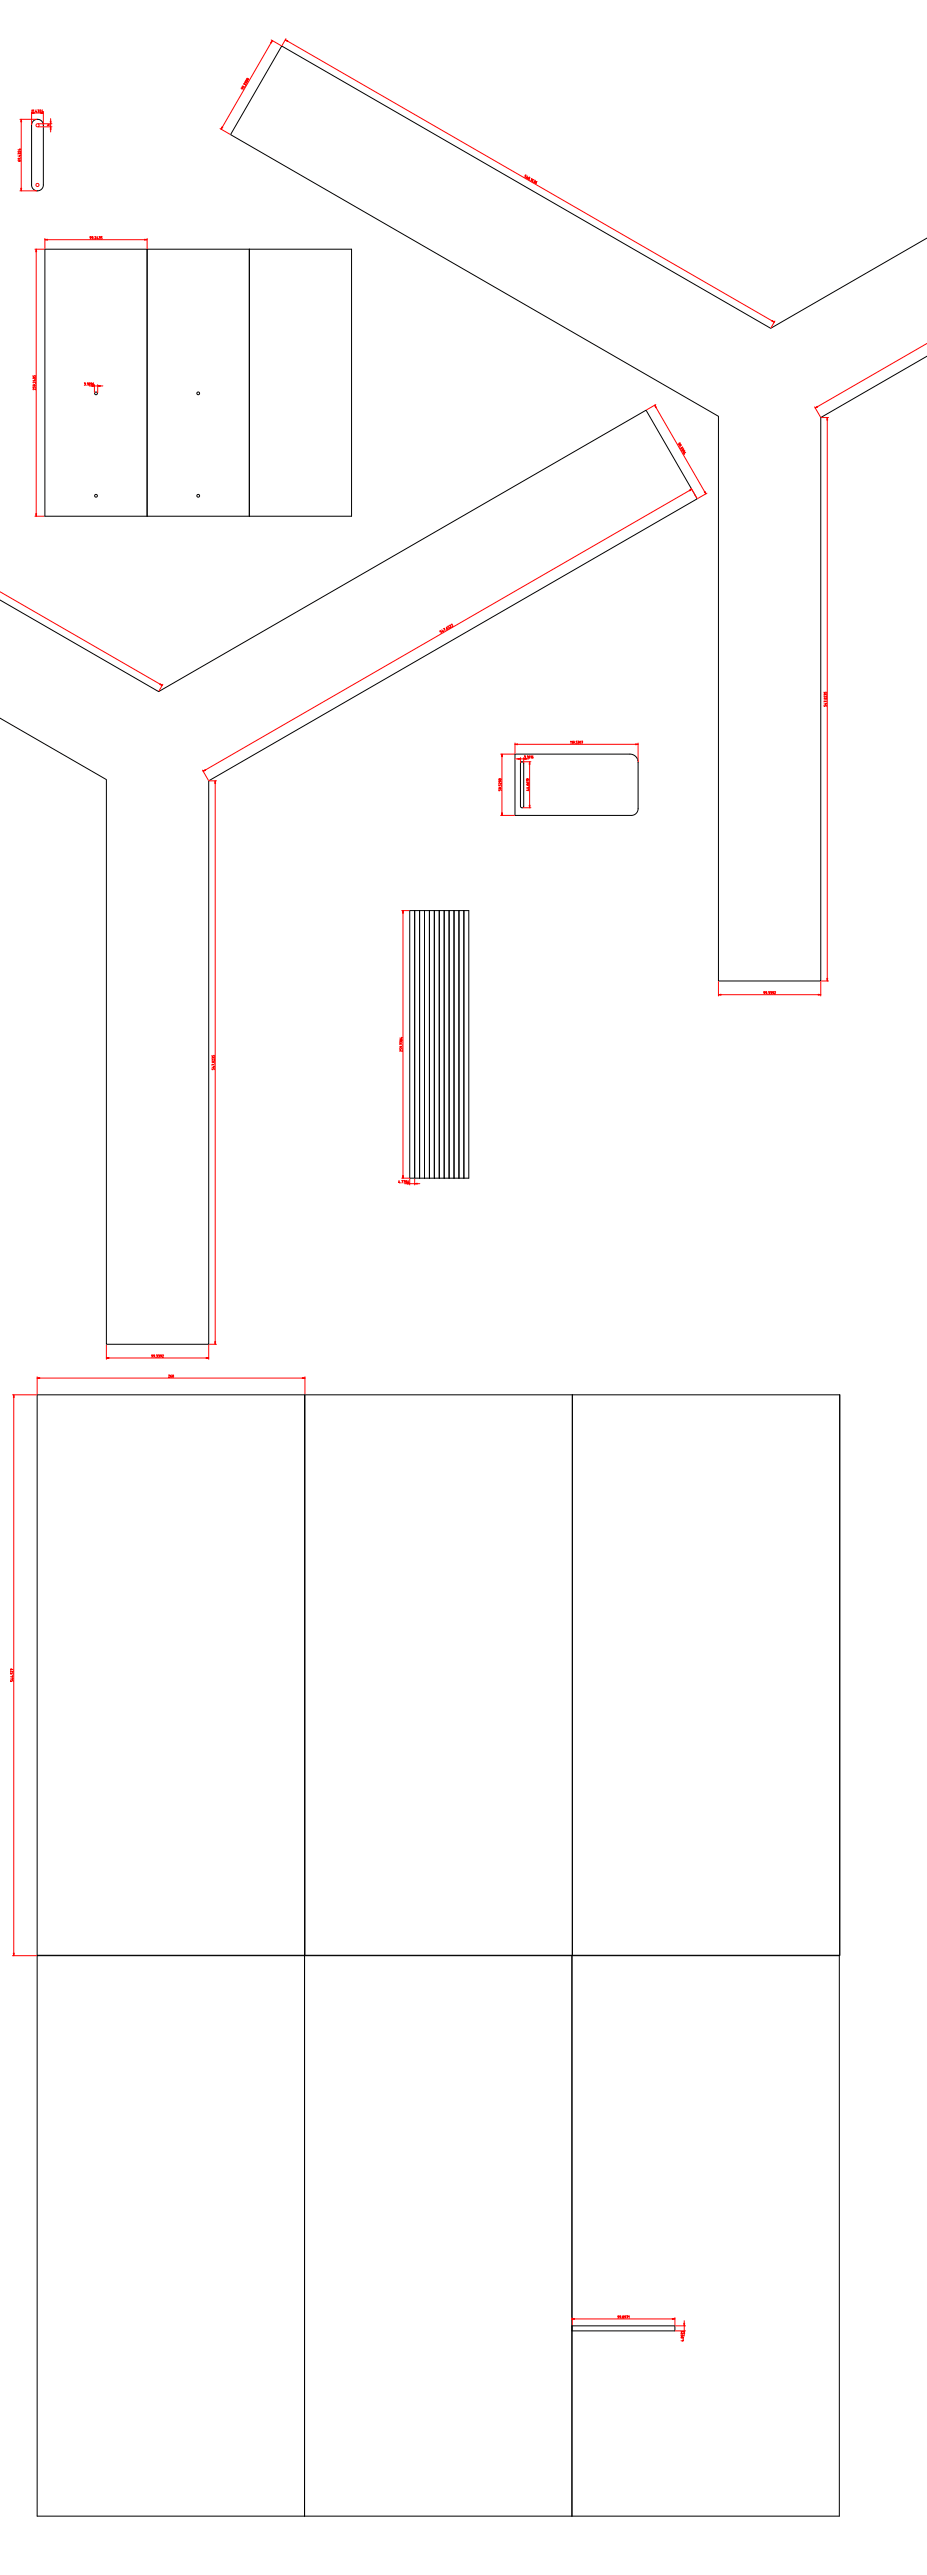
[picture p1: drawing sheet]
<svg xmlns="http://www.w3.org/2000/svg" width="900mm" height="2500mm" viewBox="0 0 900 2500" stroke-linecap="round" stroke-linejoin="round" font-family="sans-serif">
<path d="M36 116l4 2 2 4M900 231l-152 88-475-274-49 86 473 273v548h100v-547l103-59M242 242h99M0 583l154 88 473-273 50 86-474 274v547h-100v-548l-103-60M500 732v60M398 884h5M36 1354h260" fill="none" stroke="#000" stroke-width=".97"/>
<path d="M263 39l10 5M264 39l-49 86M240 78l-1 1-1-1h1l2 1M241 77h-1h-1l1-1 1 2M236 86h-1h-1l1-1 1 2M236 82l1-1 1 1h1l-1 1M237 84l-1 1-1-1h1l1 1M237 80l1-1v1h1v1M238 82h-1M238 84h.1M238 80h.1M214 125l9 5" fill="none" stroke="#f00" stroke-width=".97"/>
<path d="M216 123l-1 2z" fill="#f00"/>
<path d="M216 123l-1 2z" fill="#f00" stroke="#f00" stroke-width=".97"/>
<path d="M264 39l-1 3v-1z" fill="#f00"/>
<path d="M264 39l-1 3v-1z" fill="#f00" stroke="#f00" stroke-width=".97"/>
<path d="M42 122v58M341 242v259M500 792h113M403 884v260M296 1354v544" fill="none" stroke="#000" stroke-width=".97"/>
<g fill="none" stroke="#f00" stroke-width=".97">
<path d="M277 39l475 274M278 38l-4 6M511 170h-1v1v1h-1M512 172l-1 1M512 171l-1 1 1 1M514 175h.1M516 174l1-1-2 3M518 174l-2 2h1h1l-1-1M519 176h.1M519 175l1 1h-1v1h-1M521 176l-1 1v1l1-1h-1M752 312l-3 6"/>
<circle cx="513" cy="174" r=".6"/>
<circle cx="514" cy="173" r=".5"/>
</g>
<path d="M277 39l2 1z" fill="#f00"/>
<path d="M277 39l2 1z" fill="#f00" stroke="#f00" stroke-width=".97"/>
<path d="M750 311l2 2-3-1z" fill="#f00"/>
<path d="M750 311l2 2-3-1z" fill="#f00" stroke="#f00" stroke-width=".97"/>
<path d="M0 575l157 90M158 664l-4 7" fill="none" stroke="#f00" stroke-width=".97"/>
<path d="M156 664l1 1h-2z" fill="#f00"/>
<path d="M156 664l1 1h-2z" fill="#f00" stroke="#f00" stroke-width=".97"/>
<path d="M42 180l-2 4-4 1M242 501h99M619 785v3l-1 2-3 1-2 1M398 1144h5M36 1898h260" fill="none" stroke="#000" stroke-width=".97"/>
<g fill="none" stroke="#f00" stroke-width=".97">
<path d="M636 393l49 86M637 393l-9 5M658 431h2v-1h-1v1M659 433h2v-1h-1v1M660 434h.1M662 435h.1M662 439l3-1-1-1-1 1 1 1M662 434l1 1h-1l-1 1-1-1M663 436v1M663 435l1 1-1 1h-2M666 439l-2 1v1M665 440l-1 1"/>
<path d="M686 479l-9 5"/>
</g>
<path d="M636 393l1 2-1 1z" fill="#f00"/>
<path d="M636 393l1 2-1 1z" fill="#f00" stroke="#f00" stroke-width=".97"/>
<path d="M684 478v-1l1 2z" fill="#f00"/>
<path d="M684 478v-1l1 2z" fill="#f00" stroke="#f00" stroke-width=".97"/>
<path d="M31 180l1 4 4 1M242 242v259M619 740v45M398 884v260M36 1354v544" fill="none" stroke="#000" stroke-width=".97"/>
<path d="M697 953v14M797 953v14M697 966h100M742 964h-1l1-1v2M744 964h-1l1-1v2M745 965h.1M746 963h1v1v1h-1M746 964h1M748 963h1v1v1h-1M748 964h1M751 964h-1v-1h1l-1 2M752 963h1l-1 2h1" fill="none" stroke="#f00" stroke-width=".97"/>
<path d="M697 966l3-1v1z" fill="#f00"/>
<path d="M697 966l3-1v1z" fill="#f00" stroke="#f00" stroke-width=".97"/>
<path d="M794 965l3 1h-3z" fill="#f00"/>
<path d="M794 965l3 1h-3z" fill="#f00" stroke="#f00" stroke-width=".97"/>
<path d="M103 1306v14M103 1319h100M148 1317h-1v-2l1 1-1 2M150 1317h-1v-2l1 1-1 2M151 1318h.1M152 1315l1 1h-1l1 2h-1M152 1316h.1M154 1315l1 1h-1l1 2h-1M154 1316h.1M157 1317h-1v-2l1 1-1 2M158 1316h1l-1 2h1M203 1306v14" fill="none" stroke="#f00" stroke-width=".97"/>
<path d="M103 1319l3-1v1z" fill="#f00"/>
<path d="M103 1319l3-1v1z" fill="#f00" stroke="#f00" stroke-width=".97"/>
<path d="M200 1318l3 1h-3z" fill="#f00"/>
<path d="M200 1318l3 1h-3z" fill="#f00" stroke="#f00" stroke-width=".97"/>
<path d="M31 122v58M44 242h99M612 732l3 1 2 2 2 2v3M403 884h4M296 1354h260" fill="none" stroke="#000" stroke-width=".97"/>
<g fill="none" stroke="#f00" stroke-width=".97">
<path d="M797 405h7M803 405v547M800 675l1-1h1v1M800 672v1h1l1-1v1M800 678h2l-1 1zM801 674v1M802 680h.1M802 676v1l-1-1-1 1M800 685v1h1l1-1v1M801 681h.1M801 683h1M802 683v1l-2-1"/>
<path d="M802 681h-2v1M797 952h7"/>
</g>
<path d="M803 405l1 3h-1z" fill="#f00"/>
<path d="M803 405l1 3h-1z" fill="#f00" stroke="#f00" stroke-width=".97"/>
<path d="M803 950h1l-1 2z" fill="#f00"/>
<path d="M803 950h1l-1 2z" fill="#f00" stroke="#f00" stroke-width=".97"/>
<g fill="none" stroke="#f00" stroke-width=".97">
<path d="M203 758h7M209 758v547M206 1037v2h1v-2l1 2M206 1028v-1h1h1v1M206 1025v1h1v-1l1 1M206 1031h2l-1 1zM207 1027h.1M207 1033v1M207 1036h1M208 1035v2l-2-1M208 1032h.1M208 1034l-2-1v1"/>
<path d="M208 1029v1l-2-1v1M203 1305h7"/>
</g>
<path d="M209 758v3z" fill="#f00"/>
<path d="M209 758v3z" fill="#f00" stroke="#f00" stroke-width=".97"/>
<path d="M209 1303v2z" fill="#f00"/>
<path d="M209 1303v2z" fill="#f00" stroke="#f00" stroke-width=".97"/>
<path d="M36 116l-4 2-1 4M143 242v259M500 732h112M407 884v260M556 1354v544" fill="none" stroke="#000" stroke-width=".97"/>
<path d="M900 333l-109 63M791 395l5 10" fill="none" stroke="#f00" stroke-width=".97"/>
<path d="M791 396l2-1h1z" fill="#f00"/>
<path d="M791 396l2-1h1z" fill="#f00" stroke="#f00" stroke-width=".97"/>
<g fill="none" stroke="#f00" stroke-width=".97">
<path d="M671 474l6 10M671 475l-474 274M428 612l-1 1v1h2l-1 1M429 611v2h2M430 612l1 1M430 611l1-1 1 3M432 611h-1M433 612h.1M434 609v2h1l-1-1h-1M435 608h-1l1 1h1v1M436 608l1-1v2h1M438 607l1-1v2h1"/>
<path d="M197 748l5 10"/>
</g>
<path d="M197 749l2-2 1 1z" fill="#f00"/>
<path d="M197 749l2-2 1 1z" fill="#f00" stroke="#f00" stroke-width=".97"/>
<path d="M669 476l2-1-1 2z" fill="#f00"/>
<path d="M669 476l2-1-1 2z" fill="#f00" stroke="#f00" stroke-width=".97"/>
<g fill="none" stroke="#000" stroke-width=".97">
<path d="M44 242v259h99M500 732h.1M507 740l1 1M403 884v260h4M296 1354v544h260"/>
<circle cx="93" cy="481" r="1.3"/>
</g>
<g fill="none" stroke="#f00" stroke-width=".97">
<path d="M31 110h11M31 107v2M32 107h1v2M34 109h.1M35 107l-1 2h2M35 108v1M37 107h1l-1 1 1 1h-1M37 108h.1M39 107h1l-1 2h1M41 107v2h1M42 108v1"/>
<circle cx="36" cy="122" r="1.5"/>
<circle cx="36" cy="180" r="1.5"/>
</g>
<path d="M31 110l2-1v1z" fill="#f00"/>
<path d="M31 110l2-1v1z" fill="#f00" stroke="#f00" stroke-width=".97"/>
<path d="M40 109l2 1h-2z" fill="#f00"/>
<path d="M40 109l2 1h-2z" fill="#f00" stroke="#f00" stroke-width=".97"/>
<g fill="none" stroke="#f00" stroke-width=".97">
<path d="M21 116v69M31 108v13M42 108v13M17 156l2 1 1-1h-1v1M17 150l1-1h1h1v1M19 149h.1M19 154v1l-1-1h2M19 151h1M19 145h1M19 151v1l-2-1M19 144v2l-2-1M20 153h.1"/>
<path d="M20 147v1l-2-1v1"/>
</g>
<g fill="none" stroke="#000" stroke-width=".97">
<path d="M508 741v42M407 884h5M556 1354h259"/>
<circle cx="93" cy="382" r="1.3"/>
</g>
<path d="M21 116v2h-1z" fill="#f00"/>
<path d="M21 116v2h-1z" fill="#f00" stroke="#f00" stroke-width=".97"/>
<path d="M20 183h1v2z" fill="#f00"/>
<path d="M20 183h1v2z" fill="#f00" stroke="#f00" stroke-width=".97"/>
<path d="M19 116h17M49 115v13M46 122l1-1v1l1-1 1 1M47 122h.1M19 185h17" fill="none" stroke="#f00" stroke-width=".97"/>
<path d="M143 242h99M508 783l-1 1M412 884v260M815 1354v544" fill="none" stroke="#000" stroke-width=".97"/>
<path d="M49 118h1l-1 2z" fill="#f00"/>
<path d="M49 118h1l-1 2z" fill="#f00" stroke="#f00" stroke-width=".97"/>
<path d="M49 123l1 3h-1z" fill="#f00"/>
<path d="M49 123l1 3h-1z" fill="#f00" stroke="#f00" stroke-width=".97"/>
<g fill="none" stroke="#f00" stroke-width=".97">
<path d="M37 120h13M37 123h13M560 720h-1v1h1l-1 1M561 720h1v1v1h-1M565 720h1l-1 2M500 723h119M554 720v2M555 720h1v2M558 721h-1v-1h1l-1 2M558 722h.1M562 721h.1M563 720h1v2"/>
<path d="M565 721h1"/>
</g>
<g fill="none" stroke="#000" stroke-width=".97">
<path d="M143 242v259h99v-259M507 740h.1M507 740l-2 1v42l2 1M407 884v260h10v-260h-5M556 1354v544h259"/>
<circle cx="192" cy="481" r="1.3"/>
</g>
<path d="M500 723l2-1v1z" fill="#f00"/>
<path d="M500 723l2-1v1z" fill="#f00" stroke="#f00" stroke-width=".97"/>
<path d="M617 722l2 1h-2z" fill="#f00"/>
<path d="M617 722l2 1h-2z" fill="#f00" stroke="#f00" stroke-width=".97"/>
<path d="M500 721v11M500 737h13M509 734h1v1v1h-1M509 735h1M511 736h.1M512 734v2M514 734l-1 2h1v-1h-1M515 734h1v2M517 734v2l1-1h-1M619 721v19" fill="none" stroke="#f00" stroke-width=".97"/>
<g fill="none" stroke="#000" stroke-width=".97">
<path d="M412 884v260M815 1354v544"/>
<circle cx="192" cy="382" r="1.3"/>
</g>
<path d="M503 736l2 1h-2z" fill="#f00"/>
<path d="M503 736l2 1h-2z" fill="#f00" stroke="#f00" stroke-width=".97"/>
<path d="M508 737l3-1v1z" fill="#f00"/>
<path d="M508 737l3-1v1z" fill="#f00" stroke="#f00" stroke-width=".97"/>
<path d="M44 233h99M88 231h-1v-1h1v2M90 231h-1v-1h1l-1 2M91 232h.1M92 230h1l-1 2h1M94 230v2h1M95 231v1M96 230h1v1v1h-1M96 231h1M99 230h-1v1h1l-1 1M505 736v5M508 736v5" fill="none" stroke="#f00" stroke-width=".97"/>
<path d="M44 233l2-1v1z" fill="#f00"/>
<path d="M44 233l2-1v1z" fill="#f00" stroke="#f00" stroke-width=".97"/>
<path d="M140 232l3 1h-3z" fill="#f00"/>
<path d="M140 232l3 1h-3z" fill="#f00" stroke="#f00" stroke-width=".97"/>
<path d="M44 231v10M143 231v10M487 732v60M484 757l1-1v1l1-1 1 1M485 757h.1M486 758l-1 1h-1l1-1 2 1M484 767v1h1l1-1 1 1M484 762v1h1l1-1 1 1M486 765l-1 1h-1l1-1 2 1M487 764h.1M487 760v1l-2-1v1" fill="none" stroke="#f00" stroke-width=".97"/>
<path d="M417 884h5M36 1899h260" fill="none" stroke="#000" stroke-width=".97"/>
<path d="M487 732l1 3h-1z" fill="#f00"/>
<path d="M487 732l1 3h-1z" fill="#f00" stroke="#f00" stroke-width=".97"/>
<path d="M487 789h1l-1 3z" fill="#f00"/>
<path d="M487 789h1l-1 3z" fill="#f00" stroke="#f00" stroke-width=".97"/>
<g fill="none" stroke="#f00" stroke-width=".97">
<path d="M35 242v259M32 375v2h1l1-2 1 2M32 368l1-1h1l1 1M32 365v1h1l1-1 1 1M33 367h.1M33 374v1l-1-1h1h2M33 369h2M34 369v1l-2-1M34 373h1M35 377v2l-2-2-1 2M35 371v1l-2-1-1 1M486 732h13"/>
<path d="M486 792h13"/>
</g>
<path d="M35 242l1 2h-1z" fill="#f00"/>
<path d="M35 242l1 2h-1z" fill="#f00" stroke="#f00" stroke-width=".97"/>
<path d="M35 499h1l-1 2z" fill="#f00"/>
<path d="M35 499h1l-1 2z" fill="#f00" stroke="#f00" stroke-width=".97"/>
<path d="M34 242h9M34 501h9M514 740v44M511 760l2 1v-1h-1v1M512 756v1h-1l1-1 2 1M514 758h-3l1 1M511 762l2 1v-1l-1-1v1M512 767h2M512 765h2M513 766v2l-2-1M513 764v2l-2-1M513 763h1" fill="none" stroke="#f00" stroke-width=".97"/>
<path d="M422 884v260M296 1899v544" fill="none" stroke="#000" stroke-width=".97"/>
<path d="M514 740l1 2h-1z" fill="#f00"/>
<path d="M514 740l1 2h-1z" fill="#f00" stroke="#f00" stroke-width=".97"/>
<path d="M514 782h1l-1 2z" fill="#f00"/>
<path d="M514 782h1l-1 2z" fill="#f00" stroke="#f00" stroke-width=".97"/>
<g fill="none" stroke="#f00" stroke-width=".97">
<path d="M82 372h1l-1 1 1 1h-1M82 373h.1M84 374h.1M85 372v2M87 375h13M89 373h-1v-1h1l-1 2M91 372l-1 2h1v-1h-1M507 740h8M507 784h8"/>
<circle cx="87" cy="372" r=".5"/>
<circle cx="87" cy="373" r=".6"/>
</g>
<path d="M95 375l2-1v1z" fill="#f00"/>
<path d="M95 375l2-1v1z" fill="#f00" stroke="#f00" stroke-width=".97"/>
<path d="M89 374l3 1h-3z" fill="#f00"/>
<path d="M89 374l3 1h-3z" fill="#f00" stroke="#f00" stroke-width=".97"/>
<g fill="none" stroke="#f00" stroke-width=".97">
<path d="M92 373v8M95 373v8M13 1354v545M10 1632v1h1l1-1 1 1M10 1624v1h1l1-1 1 1M11 1620v1M12 1630h1M12 1628h1M12 1629v2l-2-1M12 1627v1h-2M13 1626h.1M13 1622v1l-2-1v1"/>
<path d="M13 1621l-3-1v2"/>
</g>
<path d="M417 884v260h19v-260h-14v260M426 884v260M431 884v260M36 1899v544h779v-544h-519v544M555 1899v544M555 2258h100v5h-100" fill="none" stroke="#000" stroke-width=".97"/>
<path d="M13 1354l1 3h-1z" fill="#f00"/>
<path d="M13 1354l1 3h-1z" fill="#f00" stroke="#f00" stroke-width=".97"/>
<path d="M13 1896h1l-1 3z" fill="#f00"/>
<path d="M13 1896h1l-1 3z" fill="#f00" stroke="#f00" stroke-width=".97"/>
<g fill="none" stroke="#f00" stroke-width=".97">
<path d="M12 1354h23M12 1899h23M664 2253v15M662 2265v1M663 2267l-1 1h-1l1-1 2 1M663 2272h1M663 2272v1h-2M664 2271h.1M664 2266l-3-1v1M664 2264h-3h1"/>
<circle cx="662" cy="2270" r=".5"/>
<circle cx="663" cy="2270" r=".6"/>
</g>
<path d="M436 884h5" fill="none" stroke="#000" stroke-width=".97"/>
<path d="M664 2256h1l-1 2z" fill="#f00"/>
<path d="M664 2256h1l-1 2z" fill="#f00" stroke="#f00" stroke-width=".97"/>
<path d="M664 2263l1 3h-1z" fill="#f00"/>
<path d="M664 2263l1 3h-1z" fill="#f00" stroke="#f00" stroke-width=".97"/>
<path d="M36 1338h260M164 1335h1l-1 2h1M166 1335v2l1-1h-1M168 1335l1 1-1 1zM656 2258h10M656 2263h10" fill="none" stroke="#f00" stroke-width=".97"/>
<path d="M441 884v260" fill="none" stroke="#000" stroke-width=".97"/>
<path d="M36 1338h3z" fill="#f00"/>
<path d="M36 1338h3z" fill="#f00" stroke="#f00" stroke-width=".97"/>
<path d="M294 1338h2h-2z" fill="#f00"/>
<path d="M294 1338h2h-2z" fill="#f00" stroke="#f00" stroke-width=".97"/>
<g fill="none" stroke="#f00" stroke-width=".97">
<path d="M36 1337v17M296 1337v17M555 2252h100M601 2250h-1v-2l1 1-1 2M603 2250h-1v-2l1 1-1 2M604 2251h.1M607 2250h-1l1-2v1v2M608 2248h1v3M609 2250h.1M610 2249l1-1v3"/>
<circle cx="605" cy="2249" r=".5"/>
<circle cx="605" cy="2250" r=".6"/>
</g>
<path d="M436 1144h5" fill="none" stroke="#000" stroke-width=".97"/>
<path d="M555 2252l3-1v1z" fill="#f00"/>
<path d="M555 2252l3-1v1z" fill="#f00" stroke="#f00" stroke-width=".97"/>
<path d="M653 2251l2 1h-2z" fill="#f00"/>
<path d="M653 2251l2 1h-2z" fill="#f00" stroke="#f00" stroke-width=".97"/>
<g fill="none" stroke="#f00" stroke-width=".97">
<path d="M391 884v260M388 1018v1h1l1-1 1 1M389 1011v1M389 1013v1M389 1016v1h-1l1-1 2 1M389 1007h2M390 1007v1h-2M390 1015h1M391 1020v1l-2-1v1M391 1014l-3-1v1M391 1012l-3-1v1M555 2250v8"/>
<path d="M655 2250v8"/>
<circle cx="389" cy="1010" r=".5"/>
<circle cx="390" cy="1010" r=".6"/>
</g>
<path d="M436 884v260M441 884h14v260h-14zM446 884v260M450 884v260" fill="none" stroke="#000" stroke-width=".97"/>
<path d="M391 884l1 3h-1z" fill="#f00"/>
<path d="M391 884l1 3h-1z" fill="#f00" stroke="#f00" stroke-width=".97"/>
<path d="M391 1141h1l-1 3z" fill="#f00"/>
<path d="M391 1141h1l-1 3z" fill="#f00" stroke="#f00" stroke-width=".97"/>
<g fill="none" stroke="#f00" stroke-width=".97">
<path d="M390 884h7M387 1146v2h1M388 1148v1M389 1148v1M390 1146h1l-1 3M390 1144h7M390 1147h1M392 1146h1l-1 3M392 1147h1M393 1149h15M396 1146v2h1M397 1148v1"/>
<circle cx="394" cy="1147" r=".5"/>
<circle cx="394" cy="1148" r=".6"/>
</g>
<path d="M403 1149h2v1z" fill="#f00"/>
<path d="M403 1149h2v1z" fill="#f00" stroke="#f00" stroke-width=".97"/>
<path d="M395 1149h3l-3 1z" fill="#f00"/>
<path d="M395 1149h3l-3 1z" fill="#f00" stroke="#f00" stroke-width=".97"/>
<path d="M398 1145v6M403 1145v6" fill="none" stroke="#f00" stroke-width=".97"/>
</svg>
